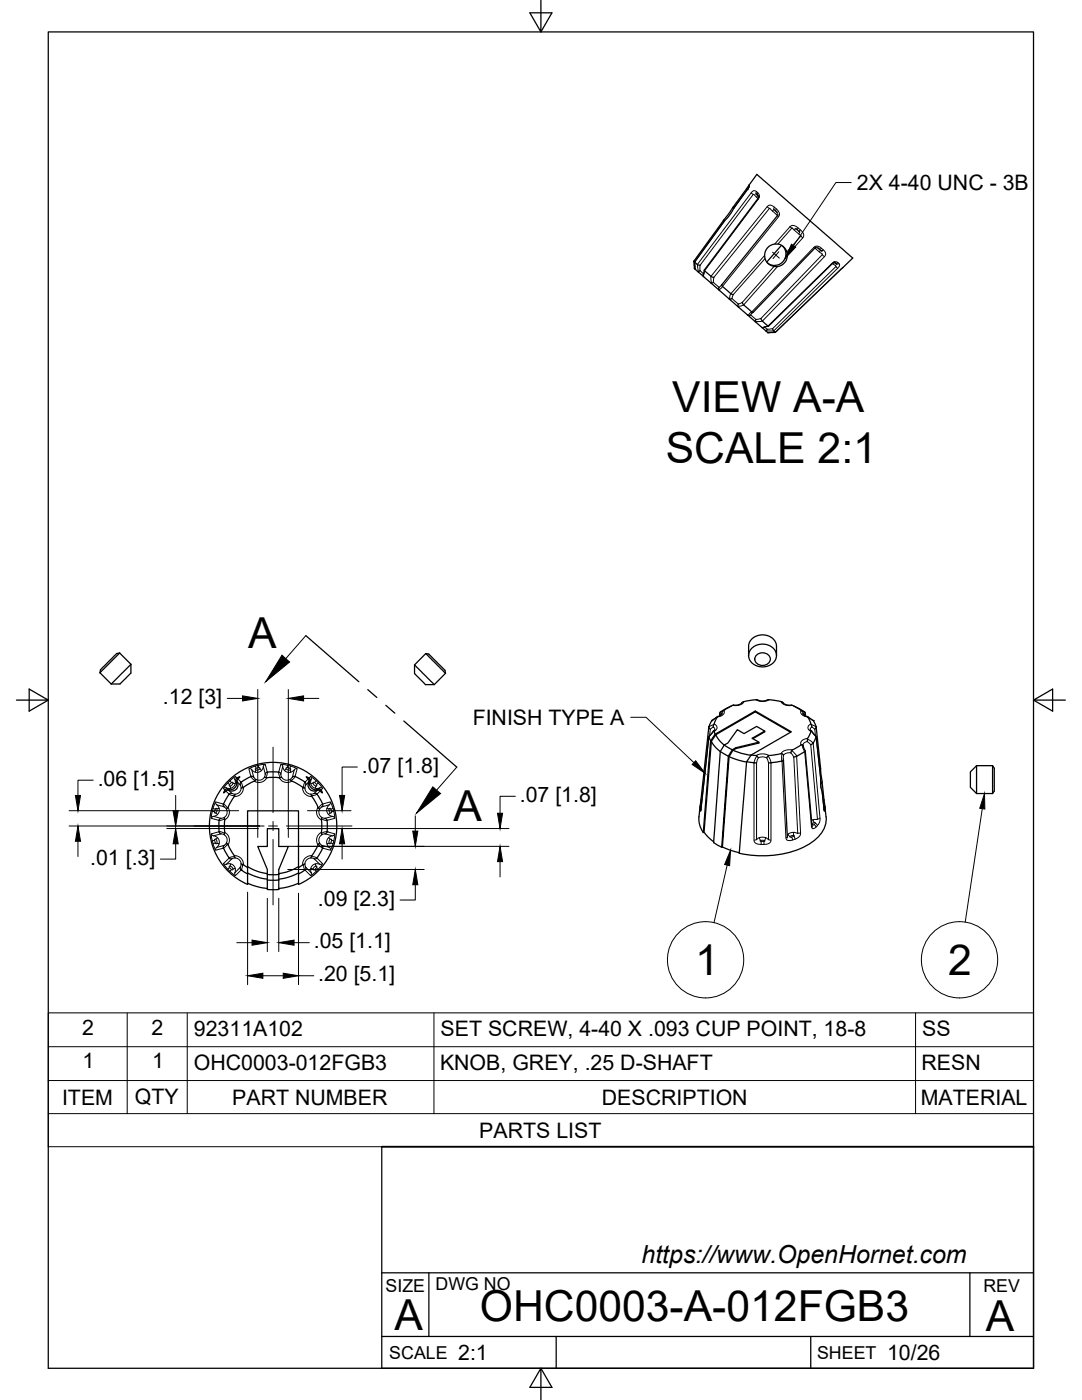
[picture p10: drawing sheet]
<svg xmlns="http://www.w3.org/2000/svg" width="216mm" height="279mm" viewBox="0 0 216 279" stroke-linecap="round" stroke-linejoin="round" font-family="sans-serif">
<defs><g id="words">
<g font-size="8.5">
<text x="134.1" y="82.2">VIEW A-A</text>
<text x="132.9" y="92.4">SCALE 2:1</text>
<text x="49.5" y="129.3">A</text>
<text x="90.5" y="163.8">A</text>
<text x="138.7" y="194.6">1</text>
<text x="189.2" y="194.6">2</text>
<text x="95.8" y="263.7">OHC0003-A-012FGB3</text>
<text x="78.7" y="265.3">A</text>
<text x="196.7" y="265.7">A</text>
</g>
<text font-size="5" x="128" y="252.1">https://www.OpenHornet.com</text>
<g font-size="4.3">
<text x="171" y="38">2X 4-40 UNC - 3B</text>
<text x="32.5" y="140.5">.12 [3]</text>
<text x="94.3" y="144.7">FINISH TYPE A</text>
<text x="72.2" y="154.2">.07 [1.8]</text>
<text x="19.5" y="156.8">.06 [1.5]</text>
<text x="103.7" y="160">.07 [1.8]</text>
<text x="18" y="172.6">.01 [.3]</text>
<text x="63.4" y="180.7">.09 [2.3]</text>
<text x="62.6" y="189.2">.05 [1.1]</text>
<text x="63.5" y="195.8">.20 [5.1]</text>
<text x="16.4" y="206.5">2</text>
<text x="30.2" y="206.5">2</text>
<text x="38.7" y="206.7">92311A102</text>
<text x="87.9" y="206.8">SET SCREW, 4-40 X .093 CUP POINT, 18-8</text>
<text x="184" y="206.8">SS</text>
<text x="16.5" y="213.2">1</text>
<text x="30.4" y="213.2">1</text>
<text x="38.7" y="213.5">OHC0003-012FGB3</text>
<text x="87.8" y="213.5">KNOB, GREY, .25 D-SHAFT</text>
<text x="183.9" y="213.5">RESN</text>
<text x="12.4" y="220.5">ITEM</text>
<text x="26.9" y="220.4">QTY</text>
<text x="46.3" y="220.5">PART NUMBER</text>
<text x="120.1" y="220.5">DESCRIPTION</text>
<text x="183.7" y="220.5">MATERIAL</text>
<text x="95.6" y="227.1">PARTS LIST</text>
<text x="91.4" y="271.4">2:1</text>
<text x="177" y="271.4">10/26</text>
</g>
<g font-size="3.5">
<text x="76.9" y="257.8">SIZE</text>
<text x="86.9" y="257.4">DWG NO</text>
<text x="196.2" y="257.8">REV</text>
<text x="77.7" y="271.2">SCALE</text>
<text x="163" y="271.2">SHEET</text>
</g>
</g></defs>
<!-- layer: Visible -->
<g fill="none" stroke="#000" stroke-width=".25">
<path d="M149.4 37.1v.3M149.5 37.2l-4.1 6-.9 .9-5.9 8.2M150.8 38.7l.7 .5M151.5 39.2l-11 14.7 1.4 1.2 .5 .3M138.4 52.2h.3M138.4 52.2l.2 1.3M138.6 52.3l.5 .5 .6 .2M138.6 52.3l.1 1.4-.1-.1 .1-.3M138.6 52.3h.1M138.7 53.7l.7 .6 .3-.3M139.3 54.3l13.4 11.7a.92 .92 0 0 0 1.3 .4l.7-.1M140.5 53.9l-.2 1 .1 .3"/>
<path d="M142.3 56.3l-.5 .2M143.5 57.3l-.1 .3 .2 .4M144 56.8l-.1 .1M144 56.8l.2 .4 1.6 1.4 .5 .2M144.4 43.9l-6 8.3M145.4 59.6l.2 .1 .4-.1M146.2 41.4l4.8-6.6 19.2 16.7-15.5 14.8M146.6 41.3l-.4 .1-1.8 2.5v.4M154.4 41.8l.6 .5M155 42.3v.1M155.3 42.9l-11.3 13.9M155.9 49l-2.9 3.3"/>
<path d="M156.2 49.1a2.27 2.27 0 0 1 .1 3.1 2.27 2.27 0 0 1-3.1 .3M158.8 45.6v.1M158.8 45.7l.8 .6M162.8 49.3l-12.5 13h-.3l-1.6-1.4-.3-.6M163.2 49.5l.7 .6M163.9 50.1h.1M166.5 52.3h.1M166.5 52.3l.3 .3M166.5 52.3l-13.1 12.8M166.8 52.6h.1M166.8 52.6l.2 .1M147.3 60.7l-.1 .3 .2 .3"/>
<path d="M149.1 62.8l.2 .1 .5-.1M150.3 62.3l-.3 .2M150.8 63.8v.5M151.8 63.6l.3 .5 1.3 1M153.1 65.7l-.3 .4M153.3 65.1l-1 .3-.3-.1M154.2 65.6l.5 .7M154.7 66.3h.1M19.9 134.3l2.3 2.2M23.9 130.3l-4 4M23.9 130.3l-.6 .1-2.8 2.8-.5 .5-.1 .6M23.9 130.3l2.2 2.3"/>
<path d="M26.1 132.6v1.7l-1.1 1.1-1.1 1.1h-1.7M26.1 132.6l-3.9 3.9M82.7 132.7v1.7l.4 .5 1.8 1.7h1.8M82.7 132.7l4 3.9M85 130.4l3.9 4M85 130.4l.6 .1 3.2 3.3 .1 .6M85 130.4l-2.3 2.3M88.9 134.4l-2.2 2.2M149.4 130.8a3.2 3.2 0 0 1 1-3.6 2.87 2.87 0 0 1 4.5 1.8v1.8M150 129.4a3 3 0 0 1 4.9 .9 2.43 2.43 0 0 1-2.7 2.8 2.36 2.36 0 0 1-2.5-3.3zM150.9 139.7h.2a3.1 3.1 0 0 0 2.3 0M150.9 139.6l-1.5 .2a2.09 2.09 0 0 0-1.7 .7l-1.3 .2"/>
<path d="M150.9 130.8a1.63 1.63 0 0 1 2.8 .7 1.59 1.59 0 0 1-1.5 1.3 1.59 1.59 0 0 1-1.6-1.3zM153.5 139.6l.9 .2a2.38 2.38 0 0 1 2.1 .7l.6 .2a3 3 0 0 1 2.4 .9l.4 .2M45.7 158.5h.1M45.7 158.5l-1.1 2 .1 .5M46 155.4a12.7 12.7 0 0 1 19.2 2.6 12.7 12.7 0 0 1-5.6 18.5v-14.7h-10.2v14.7a12.7 12.7 0 0 1-3.4-21.1zM46.3 158.3h-.3l-.3 .2M46.9 158.5l-1.7 3M47.2 155.4l.7-.3a.94 .94 0 0 0-.4 1.3 1.29 1.29 0 0 1-.6 1.3 1.29 1.29 0 0 1-1.4 0l-.3 .1-.6 .4a.72 .72 0 0 1 .4-.7 .72 .72 0 0 1 .8 .1 1.41 1.41 0 0 0 1.3-2.1zM48.1 156.1l-.2 .3v.3M48.1 156.1h.1M50.1 155h.1M50.1 155l.3-.1 .2 .2"/>
<path d="M50.1 155l-2 1.1M51.1 155.6l-3 1.7M52.7 155.2h3.5M55.6 154.1h.1M55.6 154.1l.3 .1 .1 .3M55.6 154.1a5.3 5.3 0 0 0-2.5 .1l-.2 .3M57.8 155.6l3 1.7M58.9 155l-.3-.1-.3 .2M58.9 155l1.9 1.1M60.8 156.1h.1M60.9 156.1l.1 .6M61.1 155a.72 .72 0 0 1 .7 .4 .72 .72 0 0 1-.1 .8 1.33 1.33 0 0 0 2 1.3 .75 .75 0 0 1 .6 .7 .93 .93 0 0 0-1.4-.3 1.3 1.3 0 0 1-1.3-.6 1.3 1.3 0 0 1 0-1.4v-.3z"/>
<path d="M62 158.5l1.8 3M62.7 158.3h.3l.2 .2M63.2 158.5h.1M63.3 158.5l1.1 1.9M141.4 145.1l-1.7 15.8a7.9 7.9 0 0 0-.1 3.7l.7 1.5M141.4 147l-1.6 14.8M141.5 145.1l.2 .4M141.5 145.1h.1M141.5 147h.1M141.5 147l.3 .9M141.9 148a5.9 5.9 0 0 0 1.8 2M142 143.8h.1"/>
<path d="M142 143.8l-.5 1.3M142.6 145.6l-.2 .3M142.7 146.5l-.2-.5-.1-.1-.9 1.1M142.8 146.6a5.2 5.2 0 0 0 1.7 2.1M143.2 143h.1M143.2 143l-.4 .8-.5 1.3M143.6 142.3v.6M143.7 150l-1.3 18.2M143.7 150l1.7 .9M144.1 142.5a.94 .94 0 0 1-.9 .5l-1.2 .8M144.5 148.7l-.8 1.3M144.5 148.7l1.6 .9"/>
<path d="M145.5 151l1.6 .6 1.9 .5M146 140.9a4.6 4.6 0 0 0-2.4 1.4l.1 .3M146.1 149.6l.7-.4v.2l-.5 .3-.8 1.3-1.4 18-.1 .1 1.3-18.2zM146.3 149.7l1.7 .6 1.8 .4M146.3 140.7l-.8 .4a2.07 2.07 0 0 0-1.4 1.2M146.3 140.7h.1M149 152l1.4 .2M149.9 150.7l-.9 1.3-1.5 18.3a20 20 0 0 0 14.1-1.9 6.2 6.2 0 0 0 3-7.5l-.6-5M149.9 150.7h.3a.88 .88 0 0 1 1.1 .5M150.2 147.4l2.4-1.3v-.2l-1.6-.9-2.5 1.4-1.4-.8-1.9 2.7-.7 .4M150.4 152.2h.1M150.5 152.2h.5"/>
<path d="M150.7 141.9v.2l-7.9 4.5-.9 1.4-1.4 18.1-.2 .1 1.5-18.3 .9-1.4 8-4.6 7.2 4.2-8 4.6M150.7 142.1l7.1 4M151.4 148.1l-4.6 1.1M152.6 145.9l-2.5 1.4 1.3 .8v.2l-4.6 1.1M153.4 152.2h.4M153.8 152.2h.1M156 151.9h.1M156 151.9l-2.1 .3M156.3 151.4l.8 15.8M156.3 150.7l-.1-.2-.3-.1-2.6 .4-.3 .4M156.3 151.8l-.3 .1M158.3 140.9l2.3 1.2"/>
<path d="M159 150.9l-.6 .2M159 150.9h.1M159.9 141.8l.4 .5M159.9 148.7h.3l.5 1.2 1.4 15.2M159.9 148.6l-1.8 1.1-.3 .5M160.2 142.5l.2 .2 .7 .3M160.2 148.7v.1M160.5 150h.1M160.5 142.1h.1M160.6 150l-1.6 .9M160.6 142.1l.1 .2-.1 .3M160.7 149.9l-.1 .1"/>
<path d="M160.7 142.3v.6M161.1 143v.1M161.1 143l1.2 .8M161.1 147.4v.6M161.2 143.1l.5 1 .3 1M161.7 145.6l.2 .3M162.3 143.8h.1M162.3 143.8l.5 1.3M162.8 147a1.99 1.99 0 0 1-1 1.6M162.9 147l.8 8.2 .1 1.7 .2 .9 .5 4M162.9 147l-1-1.1-.7 1.5M162.9 145.1l-.3 .4"/>
<path d="M162.9 145.1h.1M162.9 145.1l.8 8.3M163.5 153.3l.2 .1 .3 2.5v.3l-.3 .3M194.9 152.8l-1.3 1.3v3l1.3 1.3M194.9 152.8v5.6M194.9 158.4h3.2M194.9 152.8h3.2M198.1 152.8v5.6M198.1 152.8l.3 .5v4.6l-.3 .5M43.7 166h.1M43.7 166l.1 .3 .3 .1M43.7 163.7h.1"/>
<path d="M43.7 163.7v2.3M44.1 163.3l-.4 .4M44.6 169.3h.1M44.6 169.3l1.1 1.9M44.7 168.7l-.1 .3v.3M44.8 163.1v3.5M45.2 168.2l1.7 3M45.7 171.2l.3 .2h.3M47.9 173.1v.3l.2 .2M48.1 173.6h.1M48.1 172.4l1.3 .8M48.1 173.6l1.3 .8"/>
<path d="M49.4 173a9.7 9.7 0 0 0 3.9 1.3M49.4 174.2a10.7 10.7 0 0 0 3.9 1.3M49.4 176.3a12.7 12.7 0 0 0 3.9 1M53.3 174.5v1.1M53.3 175.6v1.9M53.3 174.5v-1l-1.9-4.6h1.9v-3.5h2.3v3.5h1.9l-1.9 4.6v1M53.3 177.5h2.3M53.4 174.5h2.2M53.4 175.6h2.2M55.6 174.5v1.1M55.6 175.6v1.9M59.6 173a10 10 0 0 1-4 1.3"/>
<path d="M59.6 174.2a10.7 10.7 0 0 1-4 1.3M59.6 176.3a12.7 12.7 0 0 1-4 1M60.8 172.4l-1.2 .8M60.8 173.6h.1M60.8 173.6l-1.2 .8M61 173.1l-.1 .5M63.8 168.2l-1.8 3M64.2 163.1v3.5M64.2 168.7l.2 .3v.3M64.4 160.4v.4l-.2 .2M64.4 169.3a3.9 3.9 0 0 1-1.6 2.1h-.1M64.9 163.3l.4 .4"/>
<path d="M65.3 166h.1M65.3 166l-.4 .4M65.3 163.7h.1M65.3 163.7v2.3M140.5 166.1l.8 1 1.1 .9M142.4 168.2l1.6 .9M144.1 169l1.7 .7 1.7 .5"/>
<circle cx="154.8" cy="50.9" r="2.26"/>
</g>
<!-- layer: Visible Narrow -->
<g fill="none" stroke="#000" stroke-width=".2">
<path d="M148.9 37.7l.2 .1M149.1 37.8h.1M149.4 37l.1 .2-.3 .5-2.8 3.9M149.5 36.9l-.1 .5M149.5 37l-.1 .3M149.9 38.5l.4 .3M150.3 38.8h.2l.5 .6M150.3 38.8l-10.6 14.2a1.26 1.26 0 0 0 .5 1.5l.2 .1M150.9 38.2l.1 .6M151 39.4l.3 .2M151.1 38.9l-.1 .5M151.2 38.4v.6"/>
<path d="M151.2 39.7h.1M139.4 54.3l-.3-1.5 10.8-14.3a.93 .93 0 0 1 1.2-.2 .93 .93 0 0 1 .4 1.1l-10.9 14.6-.3 1.1M142 56.5l-.1-1.4 11.2-13.8a.91 .91 0 0 1 1.4 .1 1.44 1.44 0 0 1 .8 1.9l-11.3 14.1-.6 .4M144.6 44l-6 8.3 .1 1.3M145.8 58.6l-.2 1.1M152.6 51l-6.8 7.6M152.7 51.6l-6.4 7.2a.78 .78 0 0 0-.1 .9l.8 .7a.43 .43 0 0 0 .7 .1l.4-.2 6.4-7.1M153.1 41.3l.4 .3M154.1 42.1l-.5-.5h-.1l-11.1 13.8a1.45 1.45 0 0 0 .9 1.8l.2 .1 .4-.4M154.1 42.1l1.1 .9M154.5 41.4l-.4 .7M154.9 41.7l-.1 .4"/>
<path d="M155 42.3v.6M155.1 43l.2 .3M155.1 53.2l-6.7 7.6M157.6 45.3a1.12 1.12 0 0 1 1.7 .2 1.65 1.65 0 0 1 1 1.8l-.1 .2M157.6 45.3l-3 3.4M157.6 45.2l.4 .3M158 45.6l.1-.1 1.8 1.6-2.9 3.2M158 45.6l-2.8 3.1M158.9 45.7l-.5 .1M159.3 45.5l-.3 .3M159.5 46.2l-.1 .5M159.7 45.9l-.3 .3"/>
<path d="M159.8 47.1l.4 .4M160.2 47.5l-3.1 3.4M162.4 49.4l.2 .1M162.6 49.5l.1 .1M162.7 49.6l.7 .6M163.2 49.5l-.5 .1M163.4 50.2l.7 .5v.1M163.8 50l-.3 .3M163.9 49.5l-.4 .2M164.1 50.8l-12.3 12.8a1.09 1.09 0 0 1-1.3-.1l-.7-.7 .2-.3M164.1 50.8l.4 .4M164.3 49.8l-.5 .2"/>
<path d="M166 52.6h.1M166.1 52.6l.7 .5v.1l.3 .4M166.6 52.5l-.4 .1M166.8 53.2l-12.6 12.4-.6 .1a.94 .94 0 0 1-1-.4M167.2 52.4l-.2 .1-.4-.1M167.4 52.6l-.2 .1-.4-.1M168.2 53.4l-13.5 12.9-1.4 .1M148.4 60.9l-1.1 .2M150 62.2l-.7 .7M150 62.3l12.4-12.9a1.04 1.04 0 0 1 1.5 .2l.4 .3a.86 .86 0 0 1 .2 1.3l-12.4 12.9h-1.4M152.1 65.4l1.1-.3 12.8-12.5a.81 .81 0 0 1 1-.3 .81 .81 0 0 1 .5 .8l-13.1 13-1.5-.1M150.9 139.7a2.63 2.63 0 0 0 2.5 0"/>
<path d="M45.1 157.9l.6 .6M45.1 157.2l-.5 .1M45.2 157.2l.2 .3M45.7 158.5l1.1 .3M45.8 156.5l-.3-.2-.7 .7-.2 .4 .3 .3M45.8 156.5l.4-.3 .3-.1a.55 .55 0 0 1-.8 .7l.1-.2M45.9 155.9l-.4 .3M45.9 155.9l.2 .2M45.9 156.9l.1 .4M46.9 156.4a1.27 1.27 0 0 1-1.7 .8M47 155l-.1 .5M47.1 155.8l-.2-.2v.8l-.4-.1"/>
<path d="M47.3 155.3l-.4-.3-1 .9M47.3 156a1.46 1.46 0 0 1 .8 1.3 1.24 1.24 0 0 1-1.8 1l-.6-.6M47.5 155.5a1.8 1.8 0 0 1 .9 1.7M48.6 157.1a1.74 1.74 0 0 1-1.9 1.9M49.7 153.4l.5 .2M51.1 153.7l-.2 .4-.7-.5 .4 1.5a1.24 1.24 0 0 0 1.4 .6 1.24 1.24 0 0 0 .9-1.2l-.4-1.5-.3 .8M51.1 153.3l-.1-.4-1.3 .5 .4 1.6 .3 .4 .5 .4M51.1 153.3l-.2 .2 .2 .2M51.1 153.3l.7-.1 .1 .2-.4 .3h-.4M51.5 152.7l-.5 .2M51.5 152.7l1.4-.2 .4 1.6M51.5 152.7l.1 .5"/>
<path d="M51.9 153.5l.3 .3M52.2 153.8a1.25 1.25 0 0 1-1.3 .3M52.9 152.6l-.3 .3M53.2 155.2a1.75 1.75 0 0 1-2.5 .7M53.4 154.1l-.4 1.1M55.6 154.1l.3 1.1M55.7 155.2a1.77 1.77 0 0 0 2.5 .7M56.1 152.6l.3 .3M56.8 153.8a1.25 1.25 0 0 0 1.2 .3M57.1 153.5l-.3 .3-.4-.8-.4 1.5a1.24 1.24 0 0 0 .9 1.2 1.24 1.24 0 0 0 1.4-.6l.4-1.5-.7 .5-.1-.4M57.3 153.2l.1-.5-1.4-.2-.4 1.6M57.3 153.2h-.2a.53 .53 0 0 0 .4 .5 .53 .53 0 0 0 .5-.2l-.6-.3"/>
<path d="M57.5 152.7l.5 .2M58 152.9l1.3 .5-.4 1.6M58 152.9l-.1 .4M58.9 155l-.9 .8M59.3 153.4l-.5 .2M60.4 157.1a1.71 1.71 0 0 0 1.8 1.9M60.8 156.1l-.2 1.1M61.5 155.5l-.6 .6M61.6 156a1.46 1.46 0 0 0-.8 1.3 1.26 1.26 0 0 0 1.9 1l.6-.6M61.7 155.3l.4-.3 1 .9M61.8 155.8l.3-.2a1.27 1.27 0 0 0 .2 1.4 1.27 1.27 0 0 0 1.5 .2l-.3 .3M62 155l.1 .5"/>
<path d="M62.4 156.3l-.4 .1M63 156.9l-.1 .4M63.1 155.9l-.3 .2M63.1 155.9l.4 .3M63.2 156.5l-.7-.4a.54 .54 0 0 0 .2 .6 .54 .54 0 0 0 .5 .1v-.2M63.2 158.5l-1.1 .3M63.5 156.3l.8 1-.2 .4M63.5 156.3l-.3 .2M63.8 157.2l.5 .1M63.9 157.9l-.7 .6M139.9 159.6l.2 .3M141.5 147l-1.7 14.9-.1-.4"/>
<path d="M142.4 145.9l-.9 1.1M142.4 144.6l-.9 .5M142.5 144.5a.77 .77 0 0 1 .6 .7 .77 .77 0 0 1-.6 .8M142.6 145.6l-.3-.5-.6 .4-.1 1.3M143.2 143l-1.2 .8M144.1 142.5v-.2l-.4 .3v.3M144.3 141.9l-.6 .2M144.4 141.8a1.07 1.07 0 0 1-1.2 1.3M148.4 140a2.02 2.02 0 0 1-2.2 .8M150.9 150.8a2.63 2.63 0 0 1 2.5 0M151.1 150.9l-.4 .6-.2 .7v15.5a1.02 1.02 0 0 0 1.4 .7v-.5M153.2 150.9l.4 .6 .2 .7v15.5a1.01 1.01 0 0 1-1.4 .7v-.5"/>
<path d="M155.9 140a2.02 2.02 0 0 0 2.2 .8M156.1 150.4l-.1 1.1 .8 15.7a.82 .82 0 0 0 1.3 .4M156.3 151.4a1.04 1.04 0 0 1 .5-1 1.04 1.04 0 0 1 1.2 0l.4 .7 .8 15.2-.9-.2M157.9 149.8l1.1 1.1 .7 15.3a1.71 1.71 0 0 1-1.5 1.4M158.1 149.7a2.06 2.06 0 0 0-2.2 .7M159.9 141.8a1.09 1.09 0 0 0 1.2 1.3M160 141.9l.5 .2M160 148.6l.5 1.4M160.2 142.5l.1-.2 .3 .3v.3M160.2 148.7a.73 .73 0 0 1 .5-.6 .73 .73 0 0 1 .7 .2l.4 .3 1.3 14.9-1.2 .2M160.6 150l1.3 15a.46 .46 0 0 0 .4 .4 .46 .46 0 0 0 .5-.3l.3-.3M161.1 143l1.2 .8"/>
<path d="M161.1 147.5l1.2 .8M161.1 147.4l-1.1 .4a.63 .63 0 0 0-.1 .9M161.7 145.6l.3-.5 .6 .4 .1 1.3M161.8 144.5a.76 .76 0 0 0-.6 .7 .76 .76 0 0 0 .6 .8M161.9 144.6l1 .5M161.9 145.9l1 1.1M162.3 148.3l1.3 15a1.79 1.79 0 0 1-.5 1.5l-.4-.5M162.9 147l.8 8.3M163.7 156.5l.1 .8M164 157.8l.4 3.8M164.4 159.6l-.1 .3M42.2 166.4l.4 .4"/>
<path d="M42.4 167.8l.1 .5M42.5 168.4l.5 1.3 1.6-.4M42.5 161.4l.4 .1M42.5 161.4l-.1 .5M42.6 162.9l-.4 .4M42.8 167.7l.3 .7a.54 .54 0 0 0 .2-.5 .54 .54 0 0 0-.4-.4l-.1 .2-.4 .1M42.9 168.3l-.4 .1M42.9 161.5l.3-.2a.57 .57 0 0 1-.3 .9l-.1-.2-.4-.1-.2 1.4 1.5 .4 1.1-.3M43 161.5l-.2 .5M43.1 160.1l.1 .5M43.1 167.5l.3-.3-.8-.4 1.5-.4a1.24 1.24 0 0 1 1.2 .9 1.24 1.24 0 0 1-.6 1.4l-1.5 .4 .5-.7-.4-.1M43.1 162.3l.3 .2"/>
<path d="M43.2 169.1l-.1 .5M43.4 167.2a1.25 1.25 0 0 1 .3 1.2M43.7 161.3a1.28 1.28 0 0 1-1.1 1.6l1.5 .4a1.24 1.24 0 0 0 1.2-.9 1.24 1.24 0 0 0-.6-1.4l-1.5-.4 .5 .7-.4 .1M44.6 160.5l-1.5-.5-.6 1.4M44.6 160.4l.8 .9M44.6 172.4l.5 .1M44.8 166.3l-.5-.2-.6-.1-1.5 .4 .2 1.4M44.8 166.1a1.73 1.73 0 0 1 .7 2.5M45.2 172.5l.8-.1-.1 .4M45.2 172.5l1.1-1.1a1.23 1.23 0 0 1 1.5 .2 1.23 1.23 0 0 1 .1 1.5l-1 1.1M45.4 168.4l-.8 .9M45.5 161.1a1.73 1.73 0 0 1-.7 2.5"/>
<path d="M45.5 173.5l.4 .4M45.7 171.2l-1.1 1.2 .9 1.1 .3-.3M45.8 173.2v-.3a.57 .57 0 0 1 .6 .7l-.6-.4M46 172.4a1.28 1.28 0 0 1 .9 .9M46.7 170.8a1.71 1.71 0 0 1 1.9 1.8M46.8 171l-1.1 .2M46.9 174.2l.1 .5M46.9 173.3v.9M46.9 173.3l-.4 .1M48.4 172.5l-.3 1.1-1.1 1.2-1.1-.9 .2-.3M60.6 172.5l.2 1.1M60.9 173.6l1.1 1.1 1.1-.8"/>
<path d="M62.1 174.2l-.1 .5M62.1 171l1.1 .2M62.2 170.8a1.68 1.68 0 0 0-1.8 1.8M62.4 173.4l-.4-.1 .1 .9M62.7 173.1l.4-.3a.51 .51 0 0 1-.4 .8l-.3-.1zM62.8 173.6l.3 .3M62.9 172.4a1.28 1.28 0 0 0-.9 .9M63 172.8l-.1-.4 .9 .1-1.1-1.1a1.24 1.24 0 0 0-1.5 .2 1.24 1.24 0 0 0-.2 1.5l1.1 1.1M63.2 173.2l.3 .3M63.2 171.2l1.1 1.1-.8 1.2M63.5 161.1a1.71 1.71 0 0 0 .6 2.5M63.5 173.5l-.4 .4"/>
<path d="M63.6 168.4l.8 .9M64.1 166.1a1.71 1.71 0 0 0-.6 2.5M64.2 166.3l.5-.2 .6-.1 1.5 .4-.2 1.4M64.3 172.4l-.5 .1M64.4 160.5l1.5-.5 .5 1.4-.4 .1M64.4 160.4l-.8 .9M65.2 161.3a1.25 1.25 0 0 0 1.2 1.6l-1.5 .4a1.24 1.24 0 0 1-1.2-.9 1.24 1.24 0 0 1 .5-1.4l1.5-.4-.5 .7 .4 .1M65.6 167.2a1.31 1.31 0 0 0-.4 1.2M65.7 161.4v.5l.2 .3h.2v-.2M65.7 161.4l.1-.1 .2 .2M65.8 169.1l.1 .5M65.8 162.3l-.2 .2"/>
<path d="M65.8 167.5l-.2-.3 .8-.4-1.5-.4a1.24 1.24 0 0 0-1.2 .9 1.24 1.24 0 0 0 .5 1.4l1.5 .4-.5-.7 .4-.1M65.9 160.1l-.1 .5M66 161.5l.2 .5M66 168.2l.1-.7a.53 .53 0 0 0-.4 .3 .53 .53 0 0 0 .1 .6l.2-.2M66 168.3l.4 .1-.5 1.3-1.5-.4M66.2 162l.4-.1 .2 1.4-1.5 .4-1.1-.3M66.2 167.7l.4 .1M66.4 162.9l.4 .4M66.5 161.4l.1 .5M66.6 167.8l-.1 .5M66.8 166.4l-.4 .4M139.7 160.8v.7"/>
<path d="M139.9 161.5v.1M139.9 161.2l-.2 .3M139.9 160.9l-.2 .2M150.9 167.5l-.4 .2M151 167.5v-15.3a1.23 1.23 0 0 1 1.8-1h.2l.4 1v15.3M151.5 167.2l.2 .5M151.9 168.5h.5M151.9 167.9h.6l.1-.1-.5-.1-.4 .1 .2 .1M152.8 167.2l-.2 .5M152.8 167.2l-.5-.1a1.38 1.38 0 0 0-1.3 .5v-.1M152.8 167.2l.6 .3M153.4 167.5l.4 .2"/>
<path d="M157.1 167l-.2 .2M157.3 166.5l.3 .4M157.6 167l.7-.3 .2 .1-.1 .1a.56 .56 0 0 1-.8 .1zM158 167.1l.2 .5M158.3 166.1v.6M158.3 166.1l-.4 .1a.81 .81 0 0 0-.8 .6M158.4 166.9l.2 .5M159.7 166.2h-.5M162 164.5h.1M162 164.8l-.1 .2M162.2 164.3l.5-.1a.47 .47 0 0 1-.6 .4zM162.3 163.6l.2 .5"/>
<path d="M162.5 164.6l.3 .4M163.6 163.3l-.4 .2M164.4 160.9l.2 .2M164.4 161.5v.1M164.6 160.8v.7l-.2-.3M164.6 161.5l-.1 .4-.1-.3"/>
</g>
<!-- layer: Titleblock -->
<path d="M76.2 228.9v44.2h130v-44.2M76.2 254h130M85.6 254v12.7M193.5 254v12.7M76.2 266.7h130M111 266.7v6.4M161.8 266.7v6.4" fill="none" stroke="#000" stroke-width=".25"/>
<path d="M76.2 228.9h130" fill="none" stroke="#000" stroke-width=".36"/>
<!-- layer: Border -->
<path d="M9.6 6.4h196.6v266.7h-196.6zM107.9 0v6.4l-2.2-3.8h4.4l-2.2 3.8M3.3 139.7h6.3l-3.8-2.2v4.4l3.8-2.2M206.2 139.7l3.8 2.2v-4.4l-3.8 2.2h6.4M107.9 273.1l2.2 3.8h-4.4l2.2-3.8v6.3" fill="none" stroke="#000" stroke-width=".25"/>
<!-- layer: Parts Lists -->
<path d="M9.6 202.1h196.6v26.8h-196.6zM9.6 215.6h196.6M9.6 208.9h196.6M25.4 202.1v20.2M37.4 202.1v20.2M86.6 202.1v20.2M182.7 202.1v20.2M9.6 222.3h196.6" fill="none" stroke="#000" stroke-width=".2"/>
<!-- layer: Leaders -->
<path d="M138.8 151.8l1.9 2.5-2.6-1.7z" fill="#000" stroke="#000" stroke-width=".2"/>
<path d="M125.9 143.2h3l9.6 9" fill="none" stroke="#000" stroke-width=".2"/>
<!-- layer: Balloons -->
<g fill="none" stroke="#000" stroke-width=".2">
<circle cx="140.8" cy="191.5" r="7.6"/>
<circle cx="191.5" cy="191.5" r="7.6"/>
</g>
<!-- layer: 0 -->
<path d="M145.8 169.7l-.2 3.1-1-.3zM196.4 158.4l.1 3.1-1-.2z" fill="#000" stroke="#000" stroke-width=".2"/>
<path d="M145.1 172.7l-2.6 11.4M196 161.4l-3.4 22.6" fill="none" stroke="#000" stroke-width=".2"/>
<!-- layer: FD_Dimensions -->
<g fill="none" stroke="#000" stroke-width=".2">
<path d="M45.3 139.4h3.1M51.4 137.6v29.5M57.5 137.6v29.5M60.6 139.4h3M18.6 155.7h-3v3.1M35.1 158.8v3M71.3 153.1h-3v5.7M102.8 158.9h-3v3.4M13.8 164.8h38.9M13.8 161.8h33.8M15.6 167.9v3M33.3 165.4h18.3"/>
<path d="M35.1 168.4v3.1h-3.1M49.4 178.1v18.4M53.3 179.3v10.6M55.6 179.3v10.6M57.4 165.4h44.2M57.4 168.9h44.2M57.4 173.5h27.2M59.6 178.3v18.2M61.3 161.8h8.7M68.3 168.4v3.1M82.9 176.6v3h-3.1M82.9 162.8v3.1"/>
<path d="M99.8 172v3M47.2 188.1h3.1M52.5 194.7h4M58.7 188.1h3M59.6 194.7h3"/>
</g>
<g fill="#000" stroke="#000" stroke-width=".2">
<path d="M48.4 138.9l3 .5-3 .5zM57.5 139.4l3.1-.5v1zM15 158.8h1.1l-.5 3zM67.8 158.8h1l-.5 3zM15.6 164.8l.5 3.1h-1.1zM34.5 161.8h1.1l-.5 3zM35.1 165.4l.5 3h-1.1zM68.3 165.4l.5 3h-1zM82.4 165.9h1l-.5 3zM82.9 173.5l.5 3.1h-1zM99.8 168.9l.5 3.1h-1zM99.3 162.3h1l-.5 3.1z"/>
<path d="M50.3 187.6l3 .5-3 .5zM49.4 194.7l3.1-.5v1zM56.5 194.2l3.1 .5-3.1 .5zM55.6 188.1l3.1-.5v1z"/>
</g>
<!-- layer: Section Lines -->
<path d="M61 126.9l10.6 9.2M73.4 137.6l1.8 1.6M77 140.8l1.8 1.5M80.6 143.9l10.5 9.2" fill="none" stroke="#000" stroke-width=".25"/>
<path d="M61 126.9l-4 4.5M91.1 153.1l-4 4.6" fill="none" stroke="#000" stroke-width=".2"/>
<path d="M56.3 130.8l1.5 1.3-4.8 3.9zM86.4 157l1.5 1.4-4.8 3.9z" fill="#000" stroke="#000" stroke-width=".2"/>
<!-- layer: Smart Centers -->
<path d="M154.2 50.3l1.3 1.2M155.4 50.2l-1.2 1.4M54.5 149.1v13.1M38.7 164.8h13.1M53.6 164.8h1.8M54.5 164v1.8M54.5 167.5v13.1M57.1 164.8h13.1" fill="none" stroke="#000" stroke-width=".2"/>
<!-- layer: Hole Notes -->
<path d="M157.9 48.7l.9 .6-2.1 2.3z" fill="#000" stroke="#000" stroke-width=".2"/>
<path d="M169.8 36.4h-3l-8.5 12.6" fill="none" stroke="#000" stroke-width=".2"/>
<use href="#words"/>
</svg>
